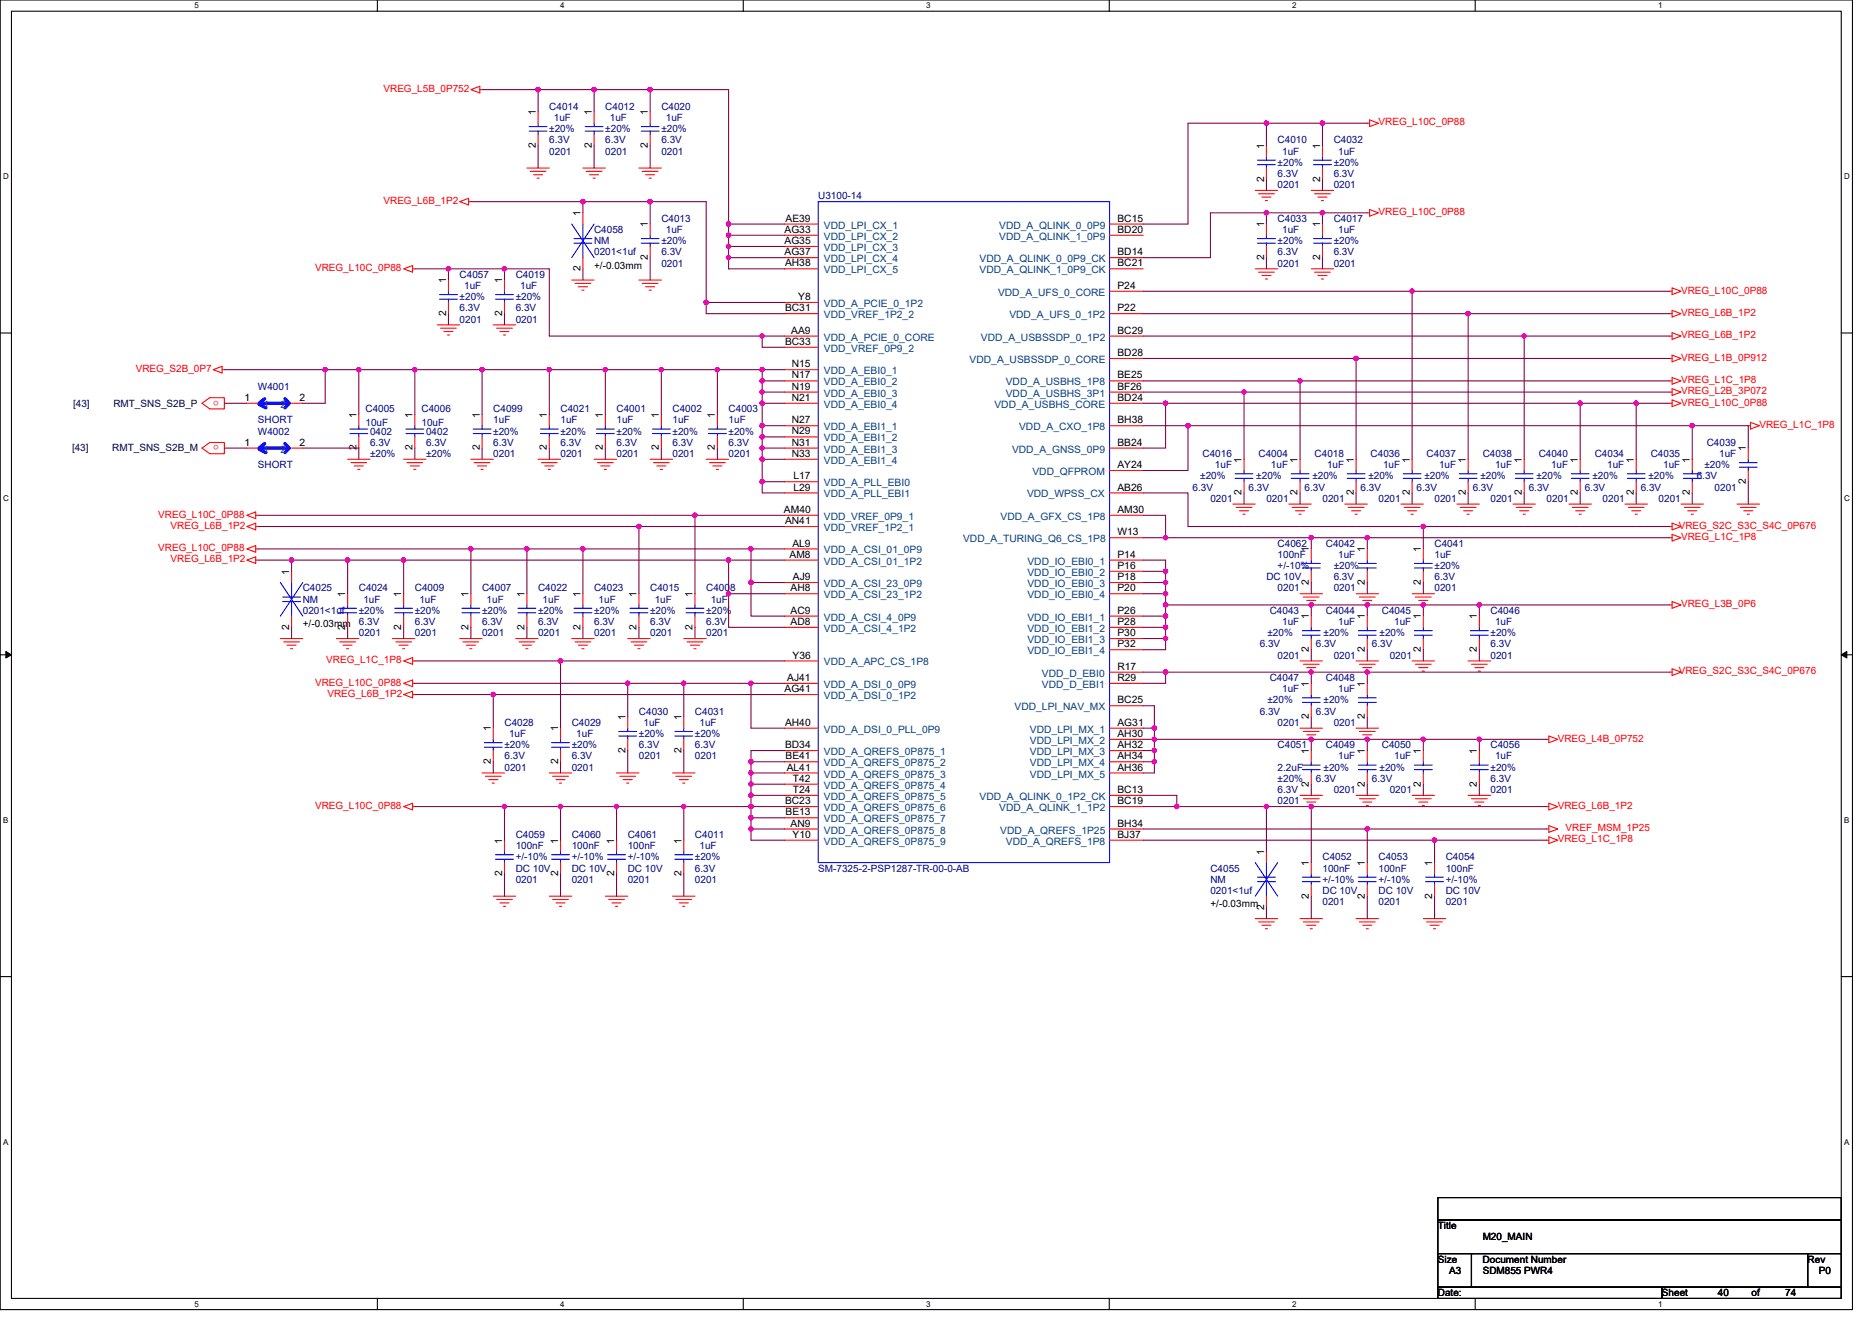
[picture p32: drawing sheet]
<svg xmlns="http://www.w3.org/2000/svg" width="297mm" height="210mm" viewBox="0 0 297 210" stroke-linecap="round" stroke-linejoin="round" font-family="sans-serif">
<defs><g id="words">
<g font-size="1.6" fill="#f00">
<text x="60.9" y="14.6">VREG_L5B_0P752</text>
<text x="218.7" y="19.9">VREG_L10C_0P88</text>
<text x="60.9" y="32.4">VREG_L6B_1P2</text>
<text x="218.7" y="34.1">VREG_L10C_0P88</text>
<text x="50" y="43">VREG_L10C_0P88</text>
<text x="266.7" y="46.6">VREG_L10C_0P88</text>
<text x="266.7" y="50.1">VREG_L6B_1P2</text>
<text x="266.7" y="53.7">VREG_L6B_1P2</text>
<text x="21.5" y="59">VREG_S2B_0P7</text>
<text x="266.7" y="57.3">VREG_L1B_0P912</text>
<text x="34.7" y="63.6" transform="rotate(180 34.7 63.6)">o</text>
<text x="266.7" y="64.4">VREG_L10C_0P88</text>
<text x="266.7" y="60.8">VREG_L1C_1P8</text>
<text x="266.7" y="62.6">VREG_L2B_3P072</text>
<text x="34.7" y="70.7" transform="rotate(180 34.7 70.7)">o</text>
<text x="279.2" y="67.9">VREG_L1C_1P8</text>
<text x="25.1" y="82.1">VREG_L10C_0P88</text>
<text x="27.1" y="83.9">VREG_L6B_1P2</text>
<text x="266.4" y="83.9">VREG_S2C_S3C_S4C_0P676</text>
<text x="25.1" y="87.5">VREG_L10C_0P88</text>
<text x="27.1" y="89.3">VREG_L6B_1P2</text>
<text x="266.7" y="85.7">VREG_L1C_1P8</text>
<text x="266.7" y="96.4">VREG_L3B_0P6</text>
<text x="51.8" y="105.3">VREG_L1C_1P8</text>
<text x="266.4" y="107">VREG_S2C_S3C_S4C_0P676</text>
<text x="50" y="108.8">VREG_L10C_0P88</text>
<text x="52" y="110.6">VREG_L6B_1P2</text>
<text x="247.2" y="117.7">VREG_L4B_0P752</text>
<text x="50" y="128.4">VREG_L10C_0P88</text>
<text x="247.2" y="128.4">VREG_L6B_1P2</text>
<text x="248.4" y="131.9">VREF_MSM_1P25</text>
<text x="247.2" y="133.7">VREG_L1C_1P8</text>
</g>
<g font-size="1.6" fill="#000080">
<text x="87.2" y="17.4">C4014</text>
<text x="96.1" y="17.4">C4012</text>
<text x="104.9" y="17.4">C4020</text>
<text x="87.2" y="22.8">6.3V</text>
<text x="87.2" y="21">±20%</text>
<text x="87.9" y="19.2">1uF</text>
<text x="96.1" y="22.8">6.3V</text>
<text x="96.1" y="21">±20%</text>
<text x="96.8" y="19.2">1uF</text>
<text x="104.9" y="22.8">6.3V</text>
<text x="104.9" y="21">±20%</text>
<text x="105.7" y="19.2">1uF</text>
<text x="202.7" y="22.8">C4010</text>
<text x="211.6" y="22.8">C4032</text>
<text x="87.2" y="24.5">0201</text>
<text x="96.1" y="24.5">0201</text>
<text x="104.9" y="24.5">0201</text>
<text x="202.7" y="29.9">0201</text>
<text x="202.7" y="28.1">6.3V</text>
<text x="202.7" y="26.3">±20%</text>
<text x="203.5" y="24.5">1uF</text>
<text x="211.6" y="29.9">0201</text>
<text x="211.6" y="28.1">6.3V</text>
<text x="211.6" y="26.3">±20%</text>
<text x="212.3" y="24.5">1uF</text>
<text x="104.9" y="35.2">C4013</text>
<text x="129.8" y="31.6">U3100-14</text>
<text x="202.7" y="35.2">C4033</text>
<text x="211.6" y="35.2">C4017</text>
<text x="94.3" y="37">C4058</text>
<text x="94.3" y="38.8">NM</text>
<text x="94.3" y="40.5">0201&lt;1uf</text>
<text x="104.9" y="40.5">6.3V</text>
<text x="104.9" y="38.8">±20%</text>
<text x="105.7" y="37">1uF</text>
<text x="202.7" y="40.5">6.3V</text>
<text x="202.7" y="38.8">±20%</text>
<text x="203.5" y="37">1uF</text>
<text x="211.6" y="40.5">6.3V</text>
<text x="211.6" y="38.8">±20%</text>
<text x="212.3" y="37">1uF</text>
<text x="72.9" y="44.1">C4057</text>
<text x="72.9" y="47.6">±20%</text>
<text x="73.7" y="45.9">1uF</text>
<text x="81.8" y="44.1">C4019</text>
<text x="81.8" y="47.6">±20%</text>
<text x="82.5" y="45.9">1uF</text>
<text x="104.9" y="42.3">0201</text>
<text x="202.7" y="42.3">0201</text>
<text x="211.6" y="42.3">0201</text>
<text x="72.9" y="51.2">0201</text>
<text x="72.9" y="49.4">6.3V</text>
<text x="81.8" y="51.2">0201</text>
<text x="81.8" y="49.4">6.3V</text>
<text x="40.9" y="61.9">W4001</text>
<text x="58" y="65.4">C4005</text>
<text x="66.9" y="65.4">C4006</text>
<text x="78.3" y="65.4">C4099</text>
<text x="88.9" y="65.4">C4021</text>
<text x="97.8" y="65.4">C4001</text>
<text x="106.7" y="65.4">C4002</text>
<text x="115.6" y="65.4">C4003</text>
<text x="40.9" y="67.2">SHORT</text>
<text x="40.9" y="69">W4002</text>
<text x="58" y="67.6">10uF</text>
<text x="58.7" y="69">0402</text>
<text x="58.7" y="70.8">6.3V</text>
<text x="66.9" y="67.6">10uF</text>
<text x="67.6" y="69">0402</text>
<text x="67.6" y="70.8">6.3V</text>
<text x="78.3" y="67.2">1uF</text>
<text x="78.3" y="70.8">6.3V</text>
<text x="78.3" y="69">±20%</text>
<text x="88.9" y="67.2">1uF</text>
<text x="88.9" y="70.8">6.3V</text>
<text x="88.9" y="69">±20%</text>
<text x="97.8" y="67.2">1uF</text>
<text x="97.8" y="70.8">6.3V</text>
<text x="97.8" y="69">±20%</text>
<text x="106.7" y="67.2">1uF</text>
<text x="106.7" y="70.8">6.3V</text>
<text x="106.7" y="69">±20%</text>
<text x="115.6" y="67.2">1uF</text>
<text x="115.6" y="70.8">6.3V</text>
<text x="115.6" y="69">±20%</text>
<text x="270.8" y="70.8">C4039</text>
<text x="40.9" y="74.3">SHORT</text>
<text x="58.7" y="72.5">±20%</text>
<text x="67.6" y="72.5">±20%</text>
<text x="78.3" y="72.5">0201</text>
<text x="88.9" y="72.5">0201</text>
<text x="97.8" y="72.5">0201</text>
<text x="106.7" y="72.5">0201</text>
<text x="115.6" y="72.5">0201</text>
<text x="189.2" y="77.9">6.3V</text>
<text x="190.5" y="76.1">±20%</text>
<text x="190.8" y="72.5">C4016</text>
<text x="192.8" y="74.3">1uF</text>
<text x="198.1" y="77.9">6.3V</text>
<text x="199.3" y="76.1">±20%</text>
<text x="199.7" y="72.5">C4004</text>
<text x="201.7" y="74.3">1uF</text>
<text x="207" y="77.9">6.3V</text>
<text x="208.2" y="76.1">±20%</text>
<text x="208.6" y="72.5">C4018</text>
<text x="210.6" y="74.3">1uF</text>
<text x="215.9" y="77.9">6.3V</text>
<text x="217.1" y="76.1">±20%</text>
<text x="217.5" y="72.5">C4036</text>
<text x="219.5" y="74.3">1uF</text>
<text x="224.8" y="77.9">6.3V</text>
<text x="226" y="76.1">±20%</text>
<text x="226.4" y="72.5">C4037</text>
<text x="228.3" y="74.3">1uF</text>
<text x="233.7" y="77.9">6.3V</text>
<text x="234.9" y="76.1">±20%</text>
<text x="235.3" y="72.5">C4038</text>
<text x="237.2" y="74.3">1uF</text>
<text x="242.6" y="77.9">6.3V</text>
<text x="243.8" y="76.1">±20%</text>
<text x="244.2" y="72.5">C4040</text>
<text x="246.1" y="74.3">1uF</text>
<text x="251.5" y="77.9">6.3V</text>
<text x="252.7" y="76.1">±20%</text>
<text x="253" y="72.5">C4034</text>
<text x="255" y="74.3">1uF</text>
<text x="260.3" y="77.9">6.3V</text>
<text x="261.6" y="76.1">±20%</text>
<text x="261.9" y="72.5">C4035</text>
<text x="263.9" y="74.3">1uF</text>
<text x="269.2" y="76.1">6.3V</text>
<text x="270.5" y="74.3">±20%</text>
<text x="272.1" y="77.9">0201</text>
<text x="272.8" y="72.5">1uF</text>
<text x="192.1" y="79.7">0201</text>
<text x="201" y="79.7">0201</text>
<text x="209.8" y="79.7">0201</text>
<text x="218.7" y="79.7">0201</text>
<text x="227.6" y="79.7">0201</text>
<text x="236.5" y="79.7">0201</text>
<text x="245.4" y="79.7">0201</text>
<text x="254.3" y="79.7">0201</text>
<text x="263.2" y="79.7">0201</text>
<text x="202.7" y="86.8">C4062</text>
<text x="202.7" y="88.5">100nF</text>
<text x="210.4" y="86.8">C4042</text>
<text x="212.3" y="88.5">1uF</text>
<text x="227.6" y="86.8">C4041</text>
<text x="227.6" y="88.5">1uF</text>
<text x="48" y="93.9">C4025</text>
<text x="48" y="95.7">NM</text>
<text x="56.9" y="93.9">C4024</text>
<text x="57.7" y="95.7">1uF</text>
<text x="65.8" y="93.9">C4009</text>
<text x="66.5" y="95.7">1uF</text>
<text x="76.5" y="93.9">C4007</text>
<text x="77.2" y="95.7">1uF</text>
<text x="85.4" y="93.9">C4022</text>
<text x="86.1" y="95.7">1uF</text>
<text x="94.3" y="93.9">C4023</text>
<text x="95" y="95.7">1uF</text>
<text x="103.2" y="93.9">C4015</text>
<text x="103.9" y="95.7">1uF</text>
<text x="112.1" y="93.9">C4008</text>
<text x="112.8" y="95.7">1uF</text>
<text x="201" y="92.1">DC 10V</text>
<text x="202.7" y="93.9">0201</text>
<text x="202.7" y="90.3">+/-10%</text>
<text x="211.6" y="93.9">0201</text>
<text x="211.6" y="92.1">6.3V</text>
<text x="211.6" y="90.3">±20%</text>
<text x="227.6" y="93.9">0201</text>
<text x="227.6" y="92.1">6.3V</text>
<text x="227.6" y="90.3">±20%</text>
<text x="48" y="97.4">0201&lt;1uf</text>
<text x="56.9" y="101">0201</text>
<text x="56.9" y="99.2">6.3V</text>
<text x="56.9" y="97.4">±20%</text>
<text x="65.8" y="101">0201</text>
<text x="65.8" y="99.2">6.3V</text>
<text x="65.8" y="97.4">±20%</text>
<text x="76.5" y="101">0201</text>
<text x="76.5" y="99.2">6.3V</text>
<text x="76.5" y="97.4">±20%</text>
<text x="85.4" y="101">0201</text>
<text x="85.4" y="99.2">6.3V</text>
<text x="85.4" y="97.4">±20%</text>
<text x="94.3" y="101">0201</text>
<text x="94.3" y="99.2">6.3V</text>
<text x="94.3" y="97.4">±20%</text>
<text x="103.2" y="101">0201</text>
<text x="103.2" y="99.2">6.3V</text>
<text x="103.2" y="97.4">±20%</text>
<text x="112.1" y="101">0201</text>
<text x="112.1" y="99.2">6.3V</text>
<text x="112.1" y="97.4">±20%</text>
<text x="201.1" y="101">±20%</text>
<text x="201.5" y="97.4">C4043</text>
<text x="203.5" y="99.2">1uF</text>
<text x="210" y="101">±20%</text>
<text x="210.4" y="97.4">C4044</text>
<text x="212.3" y="99.2">1uF</text>
<text x="218.9" y="101">±20%</text>
<text x="219.3" y="97.4">C4045</text>
<text x="221.2" y="99.2">1uF</text>
<text x="236.5" y="97.4">C4046</text>
<text x="236.5" y="101">±20%</text>
<text x="237.2" y="99.2">1uF</text>
<text x="199.9" y="102.8">6.3V</text>
<text x="202.7" y="104.5">0201</text>
<text x="208.8" y="102.8">6.3V</text>
<text x="211.6" y="104.5">0201</text>
<text x="217.7" y="102.8">6.3V</text>
<text x="220.5" y="104.5">0201</text>
<text x="236.5" y="104.5">0201</text>
<text x="236.5" y="102.8">6.3V</text>
<text x="101.4" y="113.4">C4030</text>
<text x="110.3" y="113.4">C4031</text>
<text x="199.9" y="113.4">6.3V</text>
<text x="201.1" y="111.7">±20%</text>
<text x="201.5" y="108.1">C4047</text>
<text x="203.5" y="109.9">1uF</text>
<text x="208.8" y="113.4">6.3V</text>
<text x="210" y="111.7">±20%</text>
<text x="210.4" y="108.1">C4048</text>
<text x="212.3" y="109.9">1uF</text>
<text x="80" y="115.2">C4028</text>
<text x="80" y="118.8">±20%</text>
<text x="80.8" y="117">1uF</text>
<text x="90.7" y="115.2">C4029</text>
<text x="90.7" y="118.8">±20%</text>
<text x="91.4" y="117">1uF</text>
<text x="101.4" y="118.8">6.3V</text>
<text x="101.4" y="117">±20%</text>
<text x="102.1" y="115.2">1uF</text>
<text x="110.3" y="118.8">6.3V</text>
<text x="110.3" y="117">±20%</text>
<text x="111" y="115.2">1uF</text>
<text x="202.7" y="118.8">C4051</text>
<text x="202.7" y="115.2">0201</text>
<text x="210.4" y="118.8">C4049</text>
<text x="211.6" y="115.2">0201</text>
<text x="219.3" y="118.8">C4050</text>
<text x="236.5" y="118.8">C4056</text>
<text x="80" y="122.3">0201</text>
<text x="80" y="120.5">6.3V</text>
<text x="90.7" y="122.3">0201</text>
<text x="90.7" y="120.5">6.3V</text>
<text x="101.4" y="120.5">0201</text>
<text x="110.3" y="120.5">0201</text>
<text x="202.7" y="122.3">2.2uF</text>
<text x="202.7" y="125.9">6.3V</text>
<text x="202.7" y="124.1">±20%</text>
<text x="208.8" y="124.1">6.3V</text>
<text x="210" y="122.3">±20%</text>
<text x="211.6" y="125.9">0201</text>
<text x="212.3" y="120.5">1uF</text>
<text x="217.7" y="124.1">6.3V</text>
<text x="218.9" y="122.3">±20%</text>
<text x="220.5" y="125.9">0201</text>
<text x="221.2" y="120.5">1uF</text>
<text x="236.5" y="125.9">0201</text>
<text x="236.5" y="124.1">6.3V</text>
<text x="236.5" y="122.3">±20%</text>
<text x="237.2" y="120.5">1uF</text>
<text x="202.7" y="127.7">0201</text>
<text x="81.8" y="133">C4059</text>
<text x="81.8" y="134.8">100nF</text>
<text x="81.8" y="136.5">+/-10%</text>
<text x="90.7" y="133">C4060</text>
<text x="90.7" y="134.8">100nF</text>
<text x="90.7" y="136.5">+/-10%</text>
<text x="99.6" y="133">C4061</text>
<text x="99.6" y="134.8">100nF</text>
<text x="99.6" y="136.5">+/-10%</text>
<text x="110.3" y="133">C4011</text>
<text x="110.3" y="136.5">±20%</text>
<text x="111" y="134.8">1uF</text>
<text x="209.8" y="136.5">C4052</text>
<text x="218.7" y="136.5">C4053</text>
<text x="229.4" y="136.5">C4054</text>
<text x="81.8" y="140.1">0201</text>
<text x="81.8" y="138.3">DC 10V</text>
<text x="90.7" y="140.1">0201</text>
<text x="90.7" y="138.3">DC 10V</text>
<text x="99.6" y="140.1">0201</text>
<text x="99.6" y="138.3">DC 10V</text>
<text x="110.3" y="140.1">0201</text>
<text x="110.3" y="138.3">6.3V</text>
<text x="129.8" y="138.3">SM-7325-2-PSP1287-TR-00-0-AB</text>
<text x="192.1" y="138.3">C4055</text>
<text x="192.1" y="140.1">NM</text>
<text x="192.1" y="141.9">0201&lt;1uf</text>
<text x="209.8" y="138.3">100nF</text>
<text x="209.8" y="143.7">0201</text>
<text x="209.8" y="141.9">DC 10V</text>
<text x="209.8" y="140.1">+/-10%</text>
<text x="218.7" y="138.3">100nF</text>
<text x="218.7" y="143.7">0201</text>
<text x="218.7" y="141.9">DC 10V</text>
<text x="218.7" y="140.1">+/-10%</text>
<text x="229.4" y="138.3">100nF</text>
<text x="229.4" y="143.7">0201</text>
<text x="229.4" y="141.9">DC 10V</text>
<text x="229.4" y="140.1">+/-10%</text>
</g>
<g font-size="1.6">
<text x="85" y="23.5" transform="rotate(-90 85 23.5)">2</text>
<text x="85" y="18.3" transform="rotate(-90 85 18.3)">1</text>
<text x="93.9" y="23.5" transform="rotate(-90 93.9 23.5)">2</text>
<text x="93.9" y="18.3" transform="rotate(-90 93.9 18.3)">1</text>
<text x="102.8" y="23.5" transform="rotate(-90 102.8 23.5)">2</text>
<text x="102.8" y="18.3" transform="rotate(-90 102.8 18.3)">1</text>
<text x="200.6" y="23.6" transform="rotate(-90 200.6 23.6)">1</text>
<text x="209.5" y="23.6" transform="rotate(-90 209.5 23.6)">1</text>
<text x="200.6" y="28.8" transform="rotate(-90 200.6 28.8)">2</text>
<text x="209.5" y="28.8" transform="rotate(-90 209.5 28.8)">2</text>
<text x="92.1" y="34.3" transform="rotate(-90 92.1 34.3)">1</text>
<text x="124.6" y="35.2">AE39</text>
<text x="177.3" y="35.2">BC15</text>
<text x="102.8" y="41.3" transform="rotate(-90 102.8 41.3)">2</text>
<text x="102.8" y="36.1" transform="rotate(-90 102.8 36.1)">1</text>
<text x="124.5" y="37">AG33</text>
<text x="124.5" y="38.7">AG35</text>
<text x="124.5" y="40.5">AG37</text>
<text x="177.3" y="37">BD20</text>
<text x="177.3" y="40.5">BD14</text>
<text x="200.6" y="41.3" transform="rotate(-90 200.6 41.3)">2</text>
<text x="200.6" y="36.1" transform="rotate(-90 200.6 36.1)">1</text>
<text x="209.5" y="41.3" transform="rotate(-90 209.5 41.3)">2</text>
<text x="209.5" y="36.1" transform="rotate(-90 209.5 36.1)">1</text>
<text x="70.8" y="45" transform="rotate(-90 70.8 45)">1</text>
<text x="79.7" y="45" transform="rotate(-90 79.7 45)">1</text>
<text x="92.1" y="43.1" transform="rotate(-90 92.1 43.1)">2</text>
<text x="94.3" y="42.7">+/-0.03mm</text>
<text x="124.6" y="42.3">AH38</text>
<text x="126.7" y="47.6">Y8</text>
<text x="177.3" y="45.8">P24</text>
<text x="177.3" y="42.3">BC21</text>
<text x="70.8" y="50.2" transform="rotate(-90 70.8 50.2)">2</text>
<text x="79.7" y="50.2" transform="rotate(-90 79.7 50.2)">2</text>
<text x="124.6" y="49.4">BC31</text>
<text x="125.5" y="53">AA9</text>
<text x="177.3" y="49.4">P22</text>
<text x="177.3" y="53">BC29</text>
<text x="124.6" y="54.7">BC33</text>
<text x="125.6" y="58.3">N15</text>
<text x="177.3" y="56.5">BD28</text>
<text x="38.8" y="63.6">1</text>
<text x="47.5" y="63.6">2</text>
<text x="125.6" y="60.1">N17</text>
<text x="125.6" y="61.8">N19</text>
<text x="125.6" y="63.6">N21</text>
<text x="177.3" y="60.1">BE25</text>
<text x="177.3" y="61.8">BF26</text>
<text x="177.3" y="63.6">BD24</text>
<text x="38.8" y="70.7">1</text>
<text x="47.5" y="70.7">2</text>
<text x="56.6" y="71.5" transform="rotate(-90 56.6 71.5)">2</text>
<text x="56.6" y="66.3" transform="rotate(-90 56.6 66.3)">1</text>
<text x="65.4" y="71.5" transform="rotate(-90 65.4 71.5)">2</text>
<text x="65.4" y="66.3" transform="rotate(-90 65.4 66.3)">1</text>
<text x="76.1" y="71.5" transform="rotate(-90 76.1 71.5)">2</text>
<text x="76.1" y="66.3" transform="rotate(-90 76.1 66.3)">1</text>
<text x="86.8" y="71.5" transform="rotate(-90 86.8 71.5)">2</text>
<text x="86.8" y="66.3" transform="rotate(-90 86.8 66.3)">1</text>
<text x="95.7" y="71.5" transform="rotate(-90 95.7 71.5)">2</text>
<text x="95.7" y="66.3" transform="rotate(-90 95.7 66.3)">1</text>
<text x="104.6" y="71.5" transform="rotate(-90 104.6 71.5)">2</text>
<text x="104.6" y="66.3" transform="rotate(-90 104.6 66.3)">1</text>
<text x="113.4" y="71.5" transform="rotate(-90 113.4 71.5)">2</text>
<text x="113.4" y="66.3" transform="rotate(-90 113.4 66.3)">1</text>
<text x="125.6" y="67.2">N27</text>
<text x="125.6" y="69">N29</text>
<text x="125.6" y="70.7">N31</text>
<text x="177.3" y="67.2">BH38</text>
<text x="177.3" y="70.7">BB24</text>
<text x="277" y="71.6" transform="rotate(-90 277 71.6)">1</text>
<text x="125.6" y="72.5">N33</text>
<text x="125.9" y="76.1">L17</text>
<text x="125.9" y="77.9">L29</text>
<text x="177.3" y="74.3">AY24</text>
<text x="177.3" y="77.9">AB26</text>
<text x="197" y="73.4" transform="rotate(-90 197 73.4)">1</text>
<text x="205.9" y="73.4" transform="rotate(-90 205.9 73.4)">1</text>
<text x="214.8" y="73.4" transform="rotate(-90 214.8 73.4)">1</text>
<text x="223.7" y="73.4" transform="rotate(-90 223.7 73.4)">1</text>
<text x="232.6" y="73.4" transform="rotate(-90 232.6 73.4)">1</text>
<text x="241.5" y="73.4" transform="rotate(-90 241.5 73.4)">1</text>
<text x="250.4" y="73.4" transform="rotate(-90 250.4 73.4)">1</text>
<text x="259.2" y="73.4" transform="rotate(-90 259.2 73.4)">1</text>
<text x="268.1" y="73.4" transform="rotate(-90 268.1 73.4)">1</text>
<text x="277" y="76.8" transform="rotate(-90 277 76.8)">2</text>
<text x="124.4" y="81.4">AM40</text>
<text x="124.6" y="83.2">AN41</text>
<text x="177.3" y="81.4">AM30</text>
<text x="197" y="78.6" transform="rotate(-90 197 78.6)">2</text>
<text x="205.9" y="78.6" transform="rotate(-90 205.9 78.6)">2</text>
<text x="214.8" y="78.6" transform="rotate(-90 214.8 78.6)">2</text>
<text x="223.7" y="78.6" transform="rotate(-90 223.7 78.6)">2</text>
<text x="232.6" y="78.6" transform="rotate(-90 232.6 78.6)">2</text>
<text x="241.5" y="78.6" transform="rotate(-90 241.5 78.6)">2</text>
<text x="250.4" y="78.6" transform="rotate(-90 250.4 78.6)">2</text>
<text x="259.2" y="78.6" transform="rotate(-90 259.2 78.6)">2</text>
<text x="268.1" y="78.6" transform="rotate(-90 268.1 78.6)">2</text>
<text x="125.3" y="88.5">AM8</text>
<text x="125.7" y="86.7">AL9</text>
<text x="177.3" y="85">W13</text>
<text x="177.3" y="88.5">P14</text>
<text x="207.7" y="87.7" transform="rotate(-90 207.7 87.7)">1</text>
<text x="216.6" y="87.7" transform="rotate(-90 216.6 87.7)">1</text>
<text x="225.5" y="87.7" transform="rotate(-90 225.5 87.7)">1</text>
<text x="45.9" y="91.2" transform="rotate(-90 45.9 91.2)">1</text>
<text x="54.8" y="94.8" transform="rotate(-90 54.8 94.8)">1</text>
<text x="63.7" y="94.8" transform="rotate(-90 63.7 94.8)">1</text>
<text x="74.3" y="94.8" transform="rotate(-90 74.3 94.8)">1</text>
<text x="83.2" y="94.8" transform="rotate(-90 83.2 94.8)">1</text>
<text x="92.1" y="94.8" transform="rotate(-90 92.1 94.8)">1</text>
<text x="101" y="94.8" transform="rotate(-90 101 94.8)">1</text>
<text x="109.9" y="94.8" transform="rotate(-90 109.9 94.8)">1</text>
<text x="125.5" y="93.9">AH8</text>
<text x="125.8" y="92.1">AJ9</text>
<text x="177.3" y="90.3">P16</text>
<text x="177.3" y="92.1">P18</text>
<text x="177.3" y="93.9">P20</text>
<text x="207.7" y="92.8" transform="rotate(-90 207.7 92.8)">2</text>
<text x="216.6" y="92.8" transform="rotate(-90 216.6 92.8)">2</text>
<text x="225.5" y="92.8" transform="rotate(-90 225.5 92.8)">2</text>
<text x="45.9" y="99.9" transform="rotate(-90 45.9 99.9)">2</text>
<text x="48" y="99.6">+/-0.03mm</text>
<text x="54.8" y="99.9" transform="rotate(-90 54.8 99.9)">2</text>
<text x="63.7" y="99.9" transform="rotate(-90 63.7 99.9)">2</text>
<text x="74.3" y="99.9" transform="rotate(-90 74.3 99.9)">2</text>
<text x="83.2" y="99.9" transform="rotate(-90 83.2 99.9)">2</text>
<text x="92.1" y="99.9" transform="rotate(-90 92.1 99.9)">2</text>
<text x="101" y="99.9" transform="rotate(-90 101 99.9)">2</text>
<text x="109.9" y="99.9" transform="rotate(-90 109.9 99.9)">2</text>
<text x="125.5" y="97.4">AC9</text>
<text x="125.5" y="99.2">AD8</text>
<text x="177.3" y="97.4">P26</text>
<text x="177.3" y="99.2">P28</text>
<text x="177.3" y="101">P30</text>
<text x="207.7" y="98.3" transform="rotate(-90 207.7 98.3)">1</text>
<text x="216.6" y="98.3" transform="rotate(-90 216.6 98.3)">1</text>
<text x="225.5" y="98.3" transform="rotate(-90 225.5 98.3)">1</text>
<text x="234.4" y="98.3" transform="rotate(-90 234.4 98.3)">1</text>
<text x="125.8" y="104.5">Y36</text>
<text x="177.3" y="106.3">R17</text>
<text x="177.3" y="102.7">P32</text>
<text x="207.7" y="103.5" transform="rotate(-90 207.7 103.5)">2</text>
<text x="216.6" y="103.5" transform="rotate(-90 216.6 103.5)">2</text>
<text x="225.5" y="103.5" transform="rotate(-90 225.5 103.5)">2</text>
<text x="234.4" y="103.5" transform="rotate(-90 234.4 103.5)">2</text>
<text x="124.5" y="109.9">AG41</text>
<text x="124.9" y="108.1">AJ41</text>
<text x="177.3" y="108.1">R29</text>
<text x="177.3" y="111.6">BC25</text>
<text x="207.7" y="109" transform="rotate(-90 207.7 109)">1</text>
<text x="216.6" y="109" transform="rotate(-90 216.6 109)">1</text>
<text x="77.9" y="116.1" transform="rotate(-90 77.9 116.1)">1</text>
<text x="88.6" y="116.1" transform="rotate(-90 88.6 116.1)">1</text>
<text x="99.2" y="119.5" transform="rotate(-90 99.2 119.5)">2</text>
<text x="99.2" y="114.3" transform="rotate(-90 99.2 114.3)">1</text>
<text x="108.1" y="119.5" transform="rotate(-90 108.1 119.5)">2</text>
<text x="108.1" y="114.3" transform="rotate(-90 108.1 114.3)">1</text>
<text x="124.6" y="115.2">AH40</text>
<text x="124.6" y="118.7">BD34</text>
<text x="177.3" y="115.2">AG31</text>
<text x="177.3" y="117">AH30</text>
<text x="177.3" y="118.7">AH32</text>
<text x="207.7" y="119.7" transform="rotate(-90 207.7 119.7)">1</text>
<text x="207.7" y="114.2" transform="rotate(-90 207.7 114.2)">2</text>
<text x="216.6" y="119.7" transform="rotate(-90 216.6 119.7)">1</text>
<text x="216.6" y="114.2" transform="rotate(-90 216.6 114.2)">2</text>
<text x="225.5" y="119.7" transform="rotate(-90 225.5 119.7)">1</text>
<text x="234.4" y="119.7" transform="rotate(-90 234.4 119.7)">1</text>
<text x="77.9" y="121.3" transform="rotate(-90 77.9 121.3)">2</text>
<text x="88.6" y="121.3" transform="rotate(-90 88.6 121.3)">2</text>
<text x="124.6" y="120.5">BE41</text>
<text x="124.8" y="122.3">AL41</text>
<text x="125.8" y="124.1">T42</text>
<text x="125.8" y="125.9">T24</text>
<text x="177.3" y="120.5">AH34</text>
<text x="177.3" y="122.3">AH36</text>
<text x="177.3" y="125.9">BC13</text>
<text x="207.7" y="124.8" transform="rotate(-90 207.7 124.8)">2</text>
<text x="216.6" y="124.8" transform="rotate(-90 216.6 124.8)">2</text>
<text x="225.5" y="124.8" transform="rotate(-90 225.5 124.8)">2</text>
<text x="234.4" y="124.8" transform="rotate(-90 234.4 124.8)">2</text>
<text x="124.6" y="127.6">BC23</text>
<text x="124.6" y="129.4">BE13</text>
<text x="125.5" y="131.2">AN9</text>
<text x="177.3" y="127.6">BC19</text>
<text x="177.3" y="131.2">BH34</text>
<text x="79.7" y="133.9" transform="rotate(-90 79.7 133.9)">1</text>
<text x="88.6" y="133.9" transform="rotate(-90 88.6 133.9)">1</text>
<text x="97.4" y="133.9" transform="rotate(-90 97.4 133.9)">1</text>
<text x="108.1" y="133.9" transform="rotate(-90 108.1 133.9)">1</text>
<text x="125.8" y="133">Y10</text>
<text x="177.3" y="133">BJ37</text>
<text x="200.6" y="135.7" transform="rotate(-90 200.6 135.7)">1</text>
<text x="207.7" y="137.4" transform="rotate(-90 207.7 137.4)">1</text>
<text x="216.6" y="137.4" transform="rotate(-90 216.6 137.4)">1</text>
<text x="227.2" y="137.4" transform="rotate(-90 227.2 137.4)">1</text>
<text x="79.7" y="139.1" transform="rotate(-90 79.7 139.1)">2</text>
<text x="88.6" y="139.1" transform="rotate(-90 88.6 139.1)">2</text>
<text x="97.4" y="139.1" transform="rotate(-90 97.4 139.1)">2</text>
<text x="108.1" y="139.1" transform="rotate(-90 108.1 139.1)">2</text>
<text x="207.7" y="142.6" transform="rotate(-90 207.7 142.6)">2</text>
<text x="216.6" y="142.6" transform="rotate(-90 216.6 142.6)">2</text>
<text x="227.2" y="142.6" transform="rotate(-90 227.2 142.6)">2</text>
<text x="192.1" y="144">+/-0.03mm</text>
<text x="200.6" y="144.4" transform="rotate(-90 200.6 144.4)">2</text>
<text x="228.1" y="195.1">Title</text>
<text x="235.3" y="196.8">M20_MAIN</text>
<text x="228.1" y="200.4">Size</text>
<text x="229.9" y="202.2">A3</text>
<text x="235.3" y="200.4">Document Number</text>
<text x="235.3" y="202.2">SDM855 PWR4</text>
<text x="286.8" y="200.4">Rev</text>
<text x="288.6" y="202.2">P0</text>
<text x="228.1" y="205.7">Date:</text>
<text x="263.7" y="205.7">Sheet</text>
<text x="272.6" y="205.7">40</text>
<text x="277.9" y="205.7">of</text>
<text x="283.3" y="205.7">74</text>
</g>
<g font-size="1.6" fill="#004080">
<text x="130.7" y="36.3">VDD_LPI_CX_1</text>
<text x="130.7" y="38.1">VDD_LPI_CX_2</text>
<text x="130.7" y="39.8">VDD_LPI_CX_3</text>
<text x="130.7" y="41.6">VDD_LPI_CX_4</text>
<text x="155.4" y="41.6">VDD_A_QLINK_0_0P9_CK</text>
<text x="158.6" y="36.3">VDD_A_QLINK_0_0P9</text>
<text x="158.6" y="38.1">VDD_A_QLINK_1_0P9</text>
<text x="130.7" y="43.4">VDD_LPI_CX_5</text>
<text x="155.4" y="43.4">VDD_A_QLINK_1_0P9_CK</text>
<text x="158.4" y="46.9">VDD_A_UFS_0_CORE</text>
<text x="130.7" y="48.7">VDD_A_PCIE_0_1P2</text>
<text x="130.7" y="50.5">VDD_VREF_1P2_2</text>
<text x="160.2" y="50.5">VDD_A_UFS_0_1P2</text>
<text x="130.7" y="54.1">VDD_A_PCIE_0_CORE</text>
<text x="130.7" y="55.8">VDD_VREF_0P9_2</text>
<text x="130.7" y="59.4">VDD_A_EBI0_1</text>
<text x="153.9" y="57.6">VDD_A_USBSSDP_0_CORE</text>
<text x="155.7" y="54.1">VDD_A_USBSSDP_0_1P2</text>
<text x="41.8" y="64.7">1</text>
<text x="44.5" y="64.7">2</text>
<text x="130.7" y="61.2">VDD_A_EBI0_2</text>
<text x="130.7" y="62.9">VDD_A_EBI0_3</text>
<text x="130.7" y="64.7">VDD_A_EBI0_4</text>
<text x="157.8" y="64.7">VDD_A_USBHS_CORE</text>
<text x="159.6" y="61.2">VDD_A_USBHS_1P8</text>
<text x="159.6" y="62.9">VDD_A_USBHS_3P1</text>
<text x="41.8" y="71.8">1</text>
<text x="44.5" y="71.8">2</text>
<text x="130.7" y="68.3">VDD_A_EBI1_1</text>
<text x="130.7" y="70.1">VDD_A_EBI1_2</text>
<text x="130.7" y="71.8">VDD_A_EBI1_3</text>
<text x="160.6" y="71.8">VDD_A_GNSS_0P9</text>
<text x="161.7" y="68.3">VDD_A_CXO_1P8</text>
<text x="130.7" y="73.6">VDD_A_EBI1_4</text>
<text x="130.7" y="77.2">VDD_A_PLL_EBI0</text>
<text x="163.8" y="75.4">VDD_QFPROM</text>
<text x="130.7" y="79">VDD_A_PLL_EBI1</text>
<text x="130.7" y="82.5">VDD_VREF_0P9_1</text>
<text x="158.8" y="82.5">VDD_A_GFX_CS_1P8</text>
<text x="163" y="79">VDD_WPSS_CX</text>
<text x="130.7" y="84.3">VDD_VREF_1P2_1</text>
<text x="130.7" y="87.8">VDD_A_CSI_01_0P9</text>
<text x="130.7" y="89.6">VDD_A_CSI_01_1P2</text>
<text x="152.8" y="86.1">VDD_A_TURING_Q6_CS_1P8</text>
<text x="163" y="89.6">VDD_IO_EBI0_1</text>
<text x="130.7" y="93.2">VDD_A_CSI_23_0P9</text>
<text x="130.7" y="95">VDD_A_CSI_23_1P2</text>
<text x="163" y="91.4">VDD_IO_EBI0_2</text>
<text x="163" y="93.2">VDD_IO_EBI0_3</text>
<text x="163" y="95">VDD_IO_EBI0_4</text>
<text x="130.7" y="98.5">VDD_A_CSI_4_0P9</text>
<text x="130.7" y="100.3">VDD_A_CSI_4_1P2</text>
<text x="163" y="98.5">VDD_IO_EBI1_1</text>
<text x="163" y="100.3">VDD_IO_EBI1_2</text>
<text x="130.7" y="105.6">VDD_A_APC_CS_1P8</text>
<text x="163" y="102.1">VDD_IO_EBI1_3</text>
<text x="163" y="103.8">VDD_IO_EBI1_4</text>
<text x="165.3" y="107.4">VDD_D_EBI0</text>
<text x="130.7" y="109.2">VDD_A_DSI_0_0P9</text>
<text x="130.7" y="111">VDD_A_DSI_0_1P2</text>
<text x="161" y="112.7">VDD_LPI_NAV_MX</text>
<text x="165.3" y="109.2">VDD_D_EBI1</text>
<text x="130.7" y="116.3">VDD_A_DSI_0_PLL_0P9</text>
<text x="130.7" y="119.8">VDD_A_QREFS_0P875_1</text>
<text x="163.4" y="116.3">VDD_LPI_MX_1</text>
<text x="163.4" y="118.1">VDD_LPI_MX_2</text>
<text x="163.4" y="119.8">VDD_LPI_MX_3</text>
<text x="130.7" y="121.6">VDD_A_QREFS_0P875_2</text>
<text x="130.7" y="123.4">VDD_A_QREFS_0P875_3</text>
<text x="130.7" y="125.2">VDD_A_QREFS_0P875_4</text>
<text x="163.4" y="121.6">VDD_LPI_MX_4</text>
<text x="163.4" y="123.4">VDD_LPI_MX_5</text>
<text x="130.7" y="127">VDD_A_QREFS_0P875_5</text>
<text x="130.7" y="128.7">VDD_A_QREFS_0P875_6</text>
<text x="130.7" y="130.5">VDD_A_QREFS_0P875_7</text>
<text x="155.4" y="127">VDD_A_QLINK_0_1P2_CK</text>
<text x="158.6" y="128.7">VDD_A_QLINK_1_1P2</text>
<text x="130.7" y="132.3">VDD_A_QREFS_0P875_8</text>
<text x="130.7" y="134.1">VDD_A_QREFS_0P875_9</text>
<text x="158.7" y="132.3">VDD_A_QREFS_1P25</text>
<text x="159.6" y="134.1">VDD_A_QREFS_1P8</text>
</g>
<g font-size="1.6" fill="#000040">
<text x="11.6" y="64.5">[43]</text>
<text x="18" y="64.5">RMT_SNS_S2B_P</text>
<text x="11.4" y="71.6">[43]</text>
<text x="17.8" y="71.6">RMT_SNS_S2B_M</text>
</g>
<g font-size="1.3">
<text x="30.8" y="1.3">5</text>
<text x="88.9" y="1.3">4</text>
<text x="147" y="1.3">3</text>
<text x="205" y="1.3">2</text>
<text x="263.1" y="1.3">1</text>
<text x=".5" y="28.4">D</text>
<text x="292.6" y="28.4">D</text>
<text x=".5" y="79.5">C</text>
<text x="292.6" y="79.5">C</text>
<text x=".5" y="130.6">B</text>
<text x="292.6" y="130.6">B</text>
<text x=".5" y="181.7">A</text>
<text x="292.6" y="181.7">A</text>
<text x="30.8" y="207.4">5</text>
<text x="88.9" y="207.4">4</text>
<text x="147" y="207.4">3</text>
<text x="205" y="207.4">2</text>
<text x="263.1" y="207.4">1</text>
</g>
</g></defs>
<path d="M0 0h293.9v207.9h-293.9zM1.8 1.8h290.4v204.3h-290.4z" fill="none" stroke="#000" stroke-width=".17"/>
<g fill="#fff">
<path d="M30.8 .2h.7v1.4h-.7z"/>
<path d="M30.8 206.3h.7v1.4h-.7z"/>
</g>
<path d="M59.9 0v1.8M59.9 206.1v1.8" fill="none" stroke="#000" stroke-width=".17"/>
<g fill="#fff">
<path d="M88.9 .2h.7v1.4h-.7z"/>
<path d="M88.9 206.3h.7v1.4h-.7z"/>
</g>
<path d="M117.9 0v1.8M117.9 206.1v1.8" fill="none" stroke="#000" stroke-width=".17"/>
<g fill="#fff">
<path d="M147 .2h.7v1.4h-.7z"/>
<path d="M147 206.3h.7v1.4h-.7z"/>
</g>
<path d="M176 0v1.8M176 206.1v1.8" fill="none" stroke="#000" stroke-width=".17"/>
<g fill="#fff">
<path d="M205 .2h.7v1.4h-.7z"/>
<path d="M205 206.3h.7v1.4h-.7z"/>
</g>
<path d="M234.1 0v1.8M234.1 206.1v1.8" fill="none" stroke="#000" stroke-width=".17"/>
<g fill="#fff">
<path d="M263.1 .2h.7v1.4h-.7z"/>
<path d="M263.1 206.3h.7v1.4h-.7z"/>
<path d="M.5 27.3h.9v1.4h-.9z"/>
<path d="M292.6 27.3h.9v1.4h-.9z"/>
<path d="M.5 78.4h.9v1.4h-.9z"/>
<path d="M292.6 78.4h.9v1.4h-.9z"/>
</g>
<path d="M0 52.9h1.8M292.2 52.9h1.7" fill="none" stroke="#000" stroke-width=".17"/>
<g fill="#fff">
<path d="M.5 129.5h.8v1.4h-.8z"/>
<path d="M292.6 129.5h.9v1.4h-.9z"/>
</g>
<path d="M0 103.9h1.8M292.2 103.9h1.7" fill="none" stroke="#000" stroke-width=".17"/>
<path d="M.9 103.4l.9 .5-.9 .5zM292.2 103.9l.8-.5v1z" fill="#000" stroke="#000" stroke-width=".16"/>
<g fill="#fff">
<path d="M.5 180.5h.8v1.4h-.8z"/>
<path d="M292.6 180.5h.9v1.4h-.9z"/>
</g>
<path d="M0 155h1.8M292.2 155h1.7M228.2 190.1h64v3.5h-64zM228.2 193.6h64v5.4h-64zM228.2 199h5.3v5.3h-5.3zM233.5 199h53.3v5.3h-53.3zM286.8 199h5.4v5.3h-5.4zM228.2 204.3h35.5v1.8h-35.5zM263.7 204.3h28.5v1.8h-28.5z" fill="none" stroke="#000" stroke-width=".17"/>
<g fill="none" stroke="#f00" stroke-width=".17">
<path d="M74.7 14.2l1.4-.5v1.1zM76.1 14.2h.4M85.4 17.8v1.8M94.3 17.8v1.8M103.2 17.8v1.8M217 19.6h.3M217.3 19l1.4 .6-1.4 .5zM72.9 32l1.5-.5v1zM74.4 32h.3M83.6 26.7h3.6M84.1 27.2h2.5M84.7 27.7h1.4"/>
<path d="M85.2 28.3h.4M85.4 21.3v1.8M92.5 26.7h3.6M92.5 33.8v1.8M93 27.2h2.5M93.6 27.7h1.4M94.1 28.3h.3M94.3 21.3v1.8M101.4 26.7h3.5M101.9 27.2h2.5M102.4 27.7h1.5M103 28.3h.3"/>
<path d="M103.2 35.6v1.7M103.2 39.1v1.8M103.2 21.3v1.8M124.5 35.6h5.3M124.5 37.3h5.3M124.5 39.1h5.3M176.1 35.6h5.3M176.1 37.3h5.3M199.2 30.2h3.5M199.7 30.8h2.5M200.2 31.3h1.5M200.8 31.8h.3"/>
<path d="M201 23.1v1.8M201 26.7v1.7M201 35.6v1.7M201 39.1v1.8M208.1 30.2h3.5M208.6 30.8h2.5M209.1 31.3h1.5M209.7 31.8h.3M209.8 35.6v1.7M209.8 39.1v1.8M209.8 23.1v1.8M209.8 26.7v1.7"/>
<path d="M217 33.8h.3M217.3 33.3l1.4 .5-1.4 .5zM33.8 58.7l1.4-.6v1.1zM35.2 58.7h.4M64 42.7l1.5-.6v1.1zM65.5 42.7h.3M69.4 51.6h3.5M69.9 52.1h2.5M70.4 52.6h1.5M71 53.2h.3M71.2 44.4v1.8M71.2 48v1.8"/>
<path d="M78.3 51.6h3.5M78.8 52.1h2.5M79.3 52.6h1.5M79.9 53.2h.3M80 44.4v1.8M80 48v1.8M90.7 44.4h3.6M91.2 45h2.5M91.8 45.5h1.4M92.3 46.1h.4M92.5 40.9v1.8M101.4 44.4h3.5"/>
<path d="M101.9 45h2.5M102.4 45.5h1.5M103 46.1h.3M124.5 40.9h5.3M124.5 42.7h5.3M124.5 48h5.3M124.5 49.8h5.3M124.5 53.3h5.3M124.5 55.1h5.3M124.5 58.7h5.3M176.1 40.9h5.3M176.1 42.7h5.3"/>
<path d="M176.1 46.2h5.3M176.1 49.8h5.3M176.1 53.3h5.3M176.1 56.9h5.3M199.2 42.7h3.5M199.7 43.2h2.5M200.2 43.7h1.5M200.8 44.3h.3M208.1 42.7h3.5M208.6 43.2h2.5M209.1 43.7h1.5M209.7 44.3h.3"/>
<path d="M265 56.9h.3M265 46.2h.3M265 49.8h.3M265 53.3h.3M265.3 56.4l1.4 .5-1.4 .5zM265.3 45.7l1.4 .5-1.4 .6zM265.3 49.3l1.4 .5-1.4 .5zM265.3 52.8l1.4 .5-1.4 .6zM265.3 59.9l1.4 .6-1.4 .5zM32 64l1.3-.9h2.3v1.8h-2.3zM32 71.1l1.3-.9h2.3v1.8h-2.3zM39.2 64h1.7"/>
<path d="M39.2 71.1h1.7M46.3 64h1.7M46.3 71.1h1.7M55.2 72.9h3.5M55.7 73.4h2.5M56.2 74h1.5M56.8 74.5h.3M56.9 65.8v1.8M56.9 69.3v1.8M64 72.9h3.6M64.6 73.4h2.5M65.1 74h1.4"/>
<path d="M65.7 74.5h.3M65.8 65.8v1.8M65.8 69.3v1.8M74.7 72.9h3.6M75.2 73.4h2.5M75.8 74h1.4M76.3 74.5h.4M76.5 65.8v1.8M76.5 69.3v1.8M85.4 72.9h3.5M85.9 73.4h2.5M86.4 74h1.5"/>
<path d="M87 74.5h.3M87.2 65.8v1.8M87.2 69.3v1.8M94.3 72.9h3.5M94.8 73.4h2.5M95.3 74h1.5M95.9 74.5h.3M96.1 65.8v1.8M96.1 69.3v1.8M103.2 72.9h3.5M103.7 73.4h2.5M104.2 74h1.5"/>
<path d="M104.8 74.5h.3M104.9 65.8v1.8M104.9 69.3v1.8M112.1 72.9h3.5M112.6 73.4h2.5M113.1 74h1.5M113.7 74.5h.3M113.8 65.8v1.8M113.8 69.3v1.8M124.5 60.5h5.3M124.5 62.2h5.3M124.5 64h5.3"/>
<path d="M124.5 67.6h5.3M124.5 69.3h5.3M124.5 71.1h5.3M124.5 72.9h5.3M124.5 76.5h5.3M124.5 78.2h5.3M176.1 60.5h5.3M176.1 62.2h5.3M176.1 64h5.3M176.1 67.6h5.3M176.1 71.1h5.3M176.1 74.7h5.3"/>
<path d="M176.1 78.2h5.3M197.4 72.9v1.8M197.4 76.5v1.7M206.3 72.9v1.8M206.3 76.5v1.7M215.2 72.9v1.8M215.2 76.5v1.7M224.1 72.9v1.8M224.1 76.5v1.7M233 72.9v1.8M233 76.5v1.7M241.8 72.9v1.8"/>
<path d="M241.8 76.5v1.7M250.7 72.9v1.8M250.7 76.5v1.7M259.6 72.9v1.8M259.6 76.5v1.7M265 64h.3M265 60.5h.3M265 62.2h.3M265.3 63.5l1.4 .5-1.4 .5zM265.3 61.7l1.4 .5-1.4 .6zM268.5 72.9v1.8M268.5 76.5v1.7"/>
<path d="M277.4 67.6h.4M277.4 71.1v1.8M277.4 74.7v1.8M277.8 67l1.4 .6-1.4 .5zM39.2 83.6l1.4-.6v1.1zM39.2 81.8l1.4-.5v1zM39.2 87.1l1.4-.5v1.1zM39.2 88.9l1.4-.5v1zM40.6 83.6h.3M40.6 81.8h.3M40.6 87.1h.3M40.6 88.9h.3"/>
<path d="M46.3 90.7v1.8M46.3 97.8v1.8M55.2 94.2v1.8M55.2 97.8v1.8M64 94.2v1.8M64 97.8v1.8M74.7 94.2v1.8M74.7 97.8v1.8M83.6 94.2v1.8M83.6 97.8v1.8M92.5 94.2v1.8M92.5 97.8v1.8"/>
<path d="M101.4 94.2v1.8M101.4 97.8v1.8M110.3 94.2v1.8M110.3 97.8v1.8M124.5 81.8h5.3M124.5 83.6h5.3M124.5 87.1h5.3M124.5 88.9h5.3M124.5 92.5h5.3M124.5 94.2h5.3M124.5 97.8h5.3M124.5 99.6h5.3"/>
<path d="M176.1 81.8h5.3M176.1 85.3h5.3M176.1 88.9h5.3M176.1 90.7h5.3M176.1 92.5h5.3M176.1 94.2h5.3M176.1 97.8h5.3M176.1 99.6h5.3M195.6 80h3.6M196.1 80.5h2.5M196.7 81.1h1.4M197.2 81.6h.4"/>
<path d="M204.5 80h3.6M205 80.5h2.5M205.6 81.1h1.4M206.1 81.6h.4M206.3 94.2h3.5M206.8 94.8h2.5M207.3 95.3h1.5M207.9 95.8h.3M208.1 97.8v1.8M208.1 87.1v1.8M208.1 90.7v1.8M213.4 80h3.6"/>
<path d="M213.9 80.5h2.5M214.5 81.1h1.4M215 81.6h.3M215.2 94.2h3.5M215.7 94.8h2.5M216.2 95.3h1.5M216.8 95.8h.3M217 97.8v1.8M217 87.1v1.8M217 90.7v1.8M222.3 80h3.5M222.8 80.5h2.5"/>
<path d="M223.3 81.1h1.5M223.9 81.6h.3M224.1 94.2h3.5M224.6 94.8h2.5M225.1 95.3h1.5M225.7 95.8h.3M225.8 97.8v1.8M225.8 87.1v1.8M225.8 90.7v1.8M231.2 80h3.5M231.7 80.5h2.5M232.2 81.1h1.5"/>
<path d="M232.8 81.6h.3M234.7 97.8v1.8M240.1 80h3.5M240.6 80.5h2.5M241.1 81.1h1.5M241.7 81.6h.3M249 80h3.5M249.5 80.5h2.5M250 81.1h1.5M250.6 81.6h.3M257.8 80h3.6M258.4 80.5h2.5"/>
<path d="M258.9 81.1h1.4M259.5 81.6h.3M265 83.6h.3M265 85.3h.3M265 96h.3M265.3 83l1.4 .6-1.4 .5zM265.3 84.8l1.4 .5-1.4 .6zM265.3 95.5l1.4 .5-1.4 .5zM266.7 80h3.6M267.3 80.5h2.5M267.8 81.1h1.4M268.3 81.6h.4"/>
<path d="M275.6 80h3.6M276.2 80.5h2.5M276.7 81.1h1.4M277.2 81.6h.4M44.5 101.3h3.5M45 101.9h2.5M45.5 102.4h1.5M46.1 103h.3M53.4 101.3h3.5M53.9 101.9h2.5M54.4 102.4h1.5M55 103h.3"/>
<path d="M62.3 101.3h3.5M62.8 101.9h2.5M63.3 102.4h1.5M63.9 103h.3M64 108.5l1.5-.6v1.1zM64 110.2l1.5-.5v1.1zM64 104.9l1.5-.5v1zM65.5 108.5h.3M65.5 110.2h.3M65.5 104.9h.3M72.9 101.3h3.6M73.5 101.9h2.5"/>
<path d="M74 102.4h1.4M74.5 103h.4M78.3 115.6v1.7M78.3 119.1v1.8M81.8 101.3h3.6M82.4 101.9h2.5M82.9 102.4h1.4M83.4 103h.4M88.9 115.6v1.7M88.9 119.1v1.8M90.7 101.3h3.6M91.2 101.9h2.5"/>
<path d="M91.8 102.4h1.4M92.3 103h.4M99.6 101.3h3.6M99.6 113.8v1.8M99.6 117.3v1.8M100.1 101.9h2.5M100.7 102.4h1.4M101.2 103h.4M108.5 101.3h3.6M108.5 113.8v1.8M108.5 117.3v1.8M109 101.9h2.5"/>
<path d="M109.6 102.4h1.4M110.1 103h.3M124.5 104.9h5.3M124.5 108.5h5.3M124.5 110.2h5.3M124.5 115.6h5.3M124.5 119.1h5.3M176.1 101.3h5.3M176.1 103.1h5.3M176.1 106.7h5.3M176.1 108.5h5.3M176.1 112h5.3"/>
<path d="M176.1 115.6h5.3M176.1 117.3h5.3M176.1 119.1h5.3M206.3 104.9h3.5M206.3 115.6h3.5M206.8 105.4h2.5M206.8 116.1h2.5M207.3 106h1.5M207.3 116.6h1.5M207.9 106.5h.3M207.9 117.2h.3M208.1 119.1v1.8"/>
<path d="M208.1 108.5v1.7M208.1 112v1.8M208.1 101.3v1.8M215.2 104.9h3.5M215.2 115.6h3.5M215.7 105.4h2.5M215.7 116.1h2.5M216.2 106h1.5M216.2 116.6h1.5M216.8 106.5h.3M216.8 117.2h.3M217 119.1v1.8"/>
<path d="M217 101.3v1.8M217 108.5v1.7M217 112v1.8M224.1 104.9h3.5M224.6 105.4h2.5M225.1 106h1.5M225.7 106.5h.3M225.8 119.1v1.8M225.8 101.3v1.8M233 104.9h3.5M233.5 105.4h2.5M234 106h1.5"/>
<path d="M234.6 106.5h.3M234.7 101.3v1.8M234.7 119.1v1.8M245.4 117.3h.4M245.8 116.8l1.4 .5-1.4 .6zM265 106.7h.3M265.3 106.2l1.4 .5-1.4 .5zM64 128l1.5-.5v1zM65.5 128h.3M76.5 122.7h3.5M77 123.2h2.5M77.6 123.7h1.4"/>
<path d="M78.1 124.3h.3M80 133.4v1.7M80 136.9v1.8M87.2 122.7h3.5M87.7 123.2h2.5M88.2 123.7h1.5M88.8 124.3h.3M88.9 133.4v1.7M88.9 136.9v1.8M97.8 122.7h3.6M97.8 133.4v1.7M97.8 136.9v1.8"/>
<path d="M98.4 123.2h2.5M98.9 123.7h1.4M99.4 124.3h.4M106.7 122.7h3.6M107.2 123.2h2.5M107.8 123.7h1.4M108.3 124.3h.4M108.5 133.4v1.7M108.5 136.9v1.8M124.5 120.9h5.3M124.5 122.7h5.3M124.5 124.5h5.3"/>
<path d="M124.5 126.2h5.3M124.5 128h5.3M124.5 129.8h5.3M124.5 131.6h5.3M124.5 133.3h5.3M176.1 120.9h5.3M176.1 122.7h5.3M176.1 126.2h5.3M176.1 128h5.3M176.1 131.6h5.3M176.1 133.3h5.3M201 135.1v1.8"/>
<path d="M206.3 126.2h3.5M206.8 126.8h2.5M207.3 127.3h1.5M207.9 127.8h.3M208.1 122.7v1.8M208.1 136.9v1.8M215.2 126.2h3.5M215.7 126.8h2.5M216.2 127.3h1.5M216.8 127.8h.3M217 122.7v1.8M217 136.9v1.8"/>
<path d="M224.1 126.2h3.5M224.6 126.8h2.5M225.1 127.3h1.5M225.7 127.8h.3M225.8 122.7v1.8M227.6 136.9v1.8M233 126.2h3.5M233.5 126.8h2.5M234 127.3h1.5M234.6 127.8h.3M234.7 122.7v1.8M245.4 128h.4"/>
<path d="M245.4 131.6h.4M245.4 133.3h.4M245.8 127.5l1.4 .5-1.4 .5zM245.8 131l1.4 .6-1.4 .5zM245.8 132.8l1.4 .5-1.4 .6zM78.3 142.2h3.5M78.8 142.8h2.5M79.3 143.3h1.5M79.9 143.8h.3M87.2 142.2h3.5M87.7 142.8h2.5M88.2 143.3h1.5"/>
<path d="M88.8 143.8h.3M96.1 142.2h3.5M96.6 142.8h2.5M97.1 143.3h1.4M97.7 143.8h.3M106.7 142.2h3.6M107.2 142.8h2.5M107.8 143.3h1.4M108.3 143.8h.4M199.2 145.8h3.5M199.7 146.3h2.5M200.2 146.9h1.5"/>
<path d="M200.8 147.4h.3M201 142.2v1.8M206.3 145.8h3.5M206.8 146.3h2.5M207.3 146.9h1.5M207.9 147.4h.3M208.1 140.5v1.7M215.2 145.8h3.5M215.7 146.3h2.5M216.2 146.9h1.5M216.8 147.4h.3M217 140.5v1.7"/>
<path d="M225.8 145.8h3.6M226.4 146.3h2.5M226.9 146.9h1.4M227.5 147.4h.3M227.6 140.5v1.7"/>
</g>
<g fill="none" stroke="#00f" stroke-width=".17">
<path d="M85.4 19.6v.5M94.3 19.6v.5M103.2 19.6v.5M84 20.1h2.8M84 20.8h2.8M85.4 20.8v.5M90.7 35.6l3.6 5.3M91.1 37.9h2.8M91.1 38.6h2.8M92.5 35.6v2.3M92.5 38.6v2.3M92.9 20.1h2.8"/>
<path d="M92.9 20.8h2.8M94.3 35.6l-3.6 5.3M94.3 20.8v.5M101.7 37.9h2.9M101.7 38.6h2.9M101.7 20.1h2.9M101.7 20.8h2.9M103.2 37.3v.6M103.2 38.6v.5M103.2 20.8v.5M129.8 32h46.3v104.9h-46.3zM199.5 25.4h2.9"/>
<path d="M199.5 26.1h2.9M199.5 37.9h2.9M199.5 38.6h2.9M201 24.9v.5M201 26.1v.6M201 37.3v.6M201 38.6v.5M208.4 37.9h2.9M208.4 38.6h2.9M208.4 25.4h2.9M208.4 26.1h2.9M209.8 37.3v.6"/>
<path d="M209.8 38.6v.5M209.8 24.9v.5M209.8 26.1v.6M69.7 46.8h2.9M69.7 47.5h2.9M71.2 46.2v.6M71.2 47.5v.5M78.6 46.8h2.9M78.6 47.5h2.9M80 46.2v.6M80 47.5v.5M55.5 68.1h2.9"/>
<path d="M55.5 68.8h2.9M56.9 67.6v.5M56.9 68.8v.5M64.4 68.1h2.8M64.4 68.8h2.8M65.8 67.6v.5M65.8 68.8v.5M75.1 68.1h2.8M75.1 68.8h2.8M76.5 67.6v.5M76.5 68.8v.5M85.7 68.1h2.9"/>
<path d="M85.7 68.8h2.9M87.2 67.6v.5M87.2 68.8v.5M94.6 68.1h2.9M94.6 68.8h2.9M96.1 67.6v.5M96.1 68.8v.5M103.5 68.1h2.9M103.5 68.8h2.9M104.9 67.6v.5M104.9 68.8v.5M112.4 68.1h2.8"/>
<path d="M112.4 68.8h2.8M113.8 67.6v.5M113.8 68.8v.5M196 75.2h2.8M196 75.9h2.8M197.4 74.7v.5M197.4 75.9v.6M204.9 75.2h2.8M204.9 75.9h2.8M206.3 74.7v.5M206.3 75.9v.6M213.8 75.2h2.8"/>
<path d="M213.8 75.9h2.8M215.2 74.7v.5M215.2 75.9v.6M222.6 75.2h2.9M222.6 75.9h2.9M224.1 74.7v.5M224.1 75.9v.6M231.5 75.2h2.9M231.5 75.9h2.9M233 74.7v.5M233 75.9v.6M240.4 75.2h2.9"/>
<path d="M240.4 75.9h2.9M241.8 74.7v.5M241.8 75.9v.6M249.3 75.2h2.9M249.3 75.9h2.9M250.7 74.7v.5M250.7 75.9v.6M258.2 75.2h2.8M258.2 75.9h2.8M259.6 74.7v.5M259.6 75.9v.6M267.1 75.2h2.8"/>
<path d="M267.1 75.9h2.8M268.5 74.7v.5M268.5 75.9v.6M276 73.4h2.8M276 74.1h2.8M277.4 72.9v.5M277.4 74.1v.6M44.5 92.5l3.5 5.3M44.8 94.8h2.9M44.8 95.5h2.9M46.3 92.5v2.3M46.3 95.5v2.3"/>
<path d="M48 92.5l-3.5 5.3M53.7 96.5h2.9M53.7 97.3h2.9M55.2 96v.5M55.2 97.3v.5M62.6 96.5h2.9M62.6 97.3h2.9M64 96v.5M64 97.3v.5M73.3 96.5h2.8M73.3 97.3h2.8M74.7 96v.5"/>
<path d="M74.7 97.3v.5M82.2 96.5h2.8M82.2 97.3h2.8M83.6 96v.5M83.6 97.3v.5M91.1 96.5h2.8M91.1 97.3h2.8M92.5 96v.5M92.5 97.3v.5M100 96.5h2.8M100 97.3h2.8M101.4 96v.5"/>
<path d="M101.4 97.3v.5M108.9 96.5h2.8M108.9 97.3h2.8M110.3 96v.5M110.3 97.3v.5M206.6 89.4h2.9M206.6 90.1h2.9M208.1 99.6v.5M208.1 88.9v.5M208.1 90.1v.6M215.5 89.4h2.9M215.5 90.1h2.9"/>
<path d="M217 99.6v.5M217 88.9v.5M217 90.1v.6M224.4 89.4h2.9M224.4 90.1h2.9M225.8 99.6v.5M225.8 88.9v.5M225.8 90.1v.6M234.7 99.6v.5M76.9 117.9h2.8M76.9 118.6h2.8M78.3 117.3v.6"/>
<path d="M78.3 118.6v.5M87.5 117.9h2.9M87.5 118.6h2.9M88.9 117.3v.6M88.9 118.6v.5M98.2 116.1h2.8M98.2 116.8h2.8M99.6 115.6v.5M99.6 116.8v.5M107.1 116.1h2.8M107.1 116.8h2.8M108.5 115.6v.5"/>
<path d="M108.5 116.8v.5M206.6 110.8h2.9M206.6 111.5h2.9M206.6 100.1h2.9M206.6 100.8h2.9M208.1 110.2v.6M208.1 111.5v.5M208.1 100.8v.5M215.5 100.1h2.9M215.5 100.8h2.9M215.5 110.8h2.9M215.5 111.5h2.9"/>
<path d="M217 100.8v.5M217 110.2v.6M217 111.5v.5M224.4 100.1h2.9M224.4 100.8h2.9M225.8 100.8v.5M233.3 100.1h2.9M233.3 100.8h2.9M234.7 100.8v.5M78.6 135.7h2.9M78.6 136.4h2.9M80 135.1v.6"/>
<path d="M80 136.4v.5M87.5 135.7h2.9M87.5 136.4h2.9M88.9 135.1v.6M88.9 136.4v.5M96.4 135.7h2.8M96.4 136.4h2.8M97.8 135.1v.6M97.8 136.4v.5M107.1 135.7h2.8M107.1 136.4h2.8M108.5 135.1v.6"/>
<path d="M108.5 136.4v.5M199.2 136.9l3.5 5.3M199.5 139.2h2.9M199.5 139.9h2.9M201 136.9v2.3M201 139.9v2.3M202.7 136.9l-3.5 5.3M206.6 121.4h2.9M206.6 122.2h2.9M206.6 139.2h2.9M206.6 139.9h2.9M208.1 120.9v.5"/>
<path d="M208.1 122.2v.5M208.1 138.7v.5M208.1 139.9v.6M215.5 121.4h2.9M215.5 122.2h2.9M215.5 139.2h2.9M215.5 139.9h2.9M217 120.9v.5M217 122.2v.5M217 138.7v.5M217 139.9v.6M224.4 121.4h2.9"/>
<path d="M224.4 122.2h2.9M225.8 120.9v.5M225.8 122.2v.5M226.2 139.2h2.8M226.2 139.9h2.8M227.6 138.7v.5M227.6 139.9v.6M233.3 121.4h2.9M233.3 122.2h2.9M234.7 120.9v.5M234.7 122.2v.5"/>
</g>
<path d="M41.1 64.2l1.1 .5M41.1 71.3l1.1 .5M41.5 64h3.9M41.5 71.1h3.9M42 63.3l-.9 .7M42 70.4l-.9 .7M45.2 63.3l.5 .5M45.2 70.4l.5 .6M45.9 64l-.7 .7M45.9 71.1l-.7 .7" fill="none" stroke="#00f" stroke-width=".53"/>
<g fill="none" stroke="#800040" stroke-width=".17">
<path d="M76.5 14.2h8.9M85.4 14.2h8.9M85.4 14.2v3.6M94.3 14.2v3.6M94.3 14.2h8.9M103.2 14.2h12.4v21.4M103.2 14.2v3.6M201 19.6h-12.5v16h-7.1M201 19.6v3.5M201 19.6h8.8M209.8 19.6v3.5M209.8 19.6h7.2"/>
<path d="M74.7 32h17.8M85.4 23.1v3.6M92.5 32h10.7M92.5 32v1.8M94.3 23.1v3.6M103.2 32v3.6M103.2 23.1v3.6M103.2 32h8.9v16M115.6 39.1v1.8M115.6 37.3v1.8M115.6 39.1h8.9M115.6 37.3h8.9"/>
<path d="M124.5 35.6h-8.9v1.7M201 28.4v1.8M201 33.8h-8.9v7.1h-10.7M201 33.8h8.8M201 33.8v1.8M209.8 28.4v1.8M217 33.8h-7.2v1.8M35.6 58.7h16M51.6 58.7v5.3h-3.6M51.6 58.7h5.3M56.9 58.7h8.9M56.9 58.7v7.1"/>
<path d="M65.8 42.7h5.4M65.8 58.7h10.7M65.8 58.7v7.1M71.2 42.7v1.7M71.2 42.7h8.8M71.2 49.8v1.8M80 42.7h7.2v10.6h33.7M80 42.7v1.7M80 49.8v1.8M87.2 58.7h-10.7v7.1M87.2 58.7v7.1M87.2 58.7h8.9"/>
<path d="M92.5 42.7v1.7M96.1 58.7v7.1M96.1 58.7h17.7M103.2 40.9v3.5M104.9 58.7v7.1M112.1 48v1.8h12.4M112.1 48h12.4M113.8 58.7v7.1M113.8 58.7h7.1M115.6 40.9v1.8h8.9M115.6 40.9h8.9M120.9 53.3v1.8h3.6"/>
<path d="M120.9 58.7v1.8M120.9 53.3h3.6M120.9 58.7h3.6M181.4 46.2h42.7M181.4 49.8h51.6M181.4 56.9h33.8M181.4 53.3h60.4M201 40.9v1.8M209.8 40.9v1.8M215.2 56.9h49.8M215.2 56.9v16M224.1 46.2h40.9"/>
<path d="M224.1 46.2v26.7M233 49.8h32M233 49.8v23.1M241.8 53.3h23.2M241.8 53.3v19.6M35.6 64h3.6M35.6 71.1h3.6M48 71.1h8.9v1.8M65.8 71.1v1.8M76.5 71.1v1.8M87.2 71.1v1.8M96.1 71.1v1.8"/>
<path d="M104.9 71.1v1.8M113.8 71.1v1.8M120.9 60.5v1.7M120.9 62.2v1.8M120.9 69.3v1.8M120.9 71.1v1.8M120.9 72.9v3.6M120.9 76.5v1.7h3.6M120.9 60.5h3.6M120.9 62.2h3.6M120.9 69.3h3.6M120.9 71.1h3.6"/>
<path d="M120.9 72.9h3.6M120.9 76.5h3.6M124.5 64h-3.6v3.6M124.5 67.6h-3.6v1.7M181.4 62.2h16M181.4 60.5h24.9M181.4 64h3.6M181.4 67.6h7.1M181.4 78.2h7.1v5.4h37.3M197.4 62.2h67.6M197.4 62.2v10.7M197.4 78.2v1.8"/>
<path d="M206.3 78.2v1.8M206.3 60.5h58.7M206.3 60.5v12.4M215.2 78.2v1.8M224.1 78.2v1.8M233 78.2v1.8M241.8 78.2v1.8M250.7 78.2v1.8M250.7 64h-65.7v7.1h-3.6M259.6 64h-8.9v8.9M259.6 64h5.4M259.6 64v8.9"/>
<path d="M259.6 78.2v1.8M268.5 67.6h-80v7.1h-7.1M268.5 67.6v5.3M268.5 78.2v1.8M268.5 67.6h8.9v3.5M277.4 76.5v3.5M40.9 83.6h60.5M40.9 87.1h33.8M40.9 88.9h5.4M40.9 81.8h69.4M46.3 88.9h8.9M46.3 88.9v1.8"/>
<path d="M46.3 99.6v1.7M55.2 88.9h8.8M55.2 99.6v1.7M55.2 88.9v5.3M64 99.6v1.7M64 88.9v5.3M64 88.9h51.6M74.7 87.1v7.1M74.7 99.6v1.7M74.7 87.1h8.9M83.6 87.1v7.1M83.6 99.6v1.7"/>
<path d="M83.6 87.1h8.9M92.5 87.1h26.7M92.5 87.1v7.1M92.5 99.6v1.7M101.4 83.6v10.6M101.4 99.6v1.7M101.4 83.6h23.1M110.3 81.8v12.4M110.3 99.6v1.7M110.3 81.8h14.2M115.6 94.2v5.4h8.9M115.6 88.9v5.3"/>
<path d="M115.6 94.2h8.9M115.6 88.9h8.9M119.2 92.5v5.3h5.3M124.5 87.1h-5.3v5.4h5.3M181.4 85.3h3.6M181.4 81.8h3.6v3.5h23.1M181.4 97.8h3.6M181.4 90.7h3.6M181.4 92.5h3.6M181.4 94.2h3.6M181.4 99.6h3.6M181.4 88.9h3.6v1.8"/>
<path d="M185 97.8v1.8M185 90.7v1.8M185 92.5v1.7M185 94.2v1.8M185 96v1.8M185 99.6v1.7M185 96h23.1M208.1 96v1.8M208.1 85.3v1.8M208.1 92.5v1.7M208.1 96h8.9M208.1 85.3h8.9"/>
<path d="M217 85.3v1.8M217 85.3h48M217 96h8.8M217 96v1.8M217 92.5v1.7M225.8 83.6v3.5M225.8 96v1.8M225.8 92.5v1.7M225.8 83.6h39.2M225.8 96h8.9M234.7 96h30.3M234.7 96v1.8"/>
<path d="M65.8 104.9h23.1M65.8 110.2h12.5M65.8 108.5h33.8M78.3 110.2v5.4M78.3 110.2h46.2M88.9 104.9v10.7M88.9 104.9h35.6M99.6 108.5h8.9M99.6 108.5v5.3M99.6 119.1v3.6M108.5 108.5h10.7M108.5 108.5v5.3"/>
<path d="M108.5 119.1v3.6M119.2 108.5v7.1h5.3M119.2 108.5h5.3M124.5 119.1h-5.3v1.8M181.4 106.7h26.7M181.4 112h1.8v3.6M181.4 117.3h1.8M181.4 101.3h3.6M181.4 115.6h1.8M181.4 119.1h1.8M183.2 115.6v1.7M183.2 117.3v1.8"/>
<path d="M183.2 119.1v1.8M183.2 117.3h24.9M185 106.7v1.8h-3.6M185 101.3v1.8h-3.6M208.1 106.7v1.8M208.1 113.8v1.8M208.1 106.7h56.9M208.1 117.3v1.8M208.1 117.3h8.9M208.1 103.1v1.8M217 106.7v1.8M217 113.8v1.8"/>
<path d="M217 117.3v1.8M217 117.3h8.8M217 103.1v1.8M225.8 117.3v1.8M225.8 117.3h8.9M225.8 103.1v1.8M234.7 117.3h10.7M234.7 103.1v1.8M234.7 117.3v1.8M65.8 128h14.2M78.3 120.9v1.8M80 138.7v3.5"/>
<path d="M88.9 120.9v1.8M88.9 128v5.3M88.9 128h8.9M88.9 138.7v3.5M88.9 128h-8.9v5.3M97.8 128v5.3M97.8 128h10.7M97.8 138.7v3.5M108.5 128h10.7M108.5 128v5.3M108.5 138.7v3.5M119.2 120.9v1.8"/>
<path d="M119.2 122.7v1.8M119.2 124.5v1.7M119.2 126.2v1.8M119.2 128v1.8M119.2 129.8v1.8M119.2 131.6v1.7h5.3M119.2 120.9h5.3M119.2 122.7h5.3M119.2 124.5h5.3M119.2 126.2h5.3M119.2 128h5.3M119.2 129.8h5.3"/>
<path d="M119.2 131.6h5.3M181.4 126.2h5.3v1.8M181.4 128h5.3M181.4 131.6h35.6M181.4 133.3h46.2M181.4 120.9h1.8M183.2 120.9v1.8h-1.8M186.7 128h14.3M201 128v7.1M201 128h7.1M208.1 128h37.3M208.1 128v8.9"/>
<path d="M208.1 124.5v1.7M217 124.5v1.7M217 131.6v5.3M217 131.6h28.4M225.8 124.5v1.7M227.6 133.3h17.8M227.6 133.3v3.6M234.7 124.5v1.7M201 144v1.8M208.1 142.2v3.6M217 142.2v3.6M227.6 142.2v3.6"/>
</g>
<g fill="#f0f" stroke="#f0f" stroke-width=".17">
<circle cx="94.3" cy="14.2" r=".35"/>
<circle cx="115.6" cy="35.5" r=".35"/>
<circle cx="209.8" cy="19.5" r=".35"/>
<circle cx="200.9" cy="19.5" r=".35"/>
<circle cx="115.6" cy="40.9" r=".35"/>
<circle cx="115.6" cy="39.1" r=".35"/>
<circle cx="92.5" cy="32" r=".35"/>
<circle cx="112" cy="48" r=".35"/>
<circle cx="120.9" cy="53.3" r=".35"/>
<circle cx="232.9" cy="49.8" r=".35"/>
<circle cx="65.8" cy="58.7" r=".35"/>
<circle cx="76.5" cy="58.7" r=".35"/>
<circle cx="120.9" cy="58.7" r=".35"/>
<circle cx="120.9" cy="60.4" r=".35"/>
<circle cx="120.9" cy="62.2" r=".35"/>
<circle cx="120.9" cy="64" r=".35"/>
<circle cx="120.9" cy="67.6" r=".35"/>
<circle cx="120.9" cy="69.3" r=".35"/>
<circle cx="120.9" cy="71.1" r=".35"/>
<circle cx="120.9" cy="72.9" r=".35"/>
<circle cx="120.9" cy="76.4" r=".35"/>
<circle cx="110.3" cy="81.8" r=".35"/>
<circle cx="101.4" cy="83.6" r=".35"/>
<circle cx="99.6" cy="108.4" r=".35"/>
<circle cx="108.5" cy="128" r=".35"/>
<circle cx="80" cy="128" r=".35"/>
<circle cx="115.6" cy="37.3" r=".35"/>
<circle cx="103.2" cy="14.2" r=".35"/>
<circle cx="85.4" cy="14.2" r=".35"/>
<circle cx="103.2" cy="32" r=".35"/>
<circle cx="51.6" cy="58.7" r=".35"/>
<circle cx="56.9" cy="58.7" r=".35"/>
<circle cx="87.1" cy="58.7" r=".35"/>
<circle cx="96" cy="58.7" r=".35"/>
<circle cx="104.9" cy="58.7" r=".35"/>
<circle cx="113.8" cy="58.7" r=".35"/>
<circle cx="119.2" cy="87.1" r=".35"/>
<circle cx="92.5" cy="87.1" r=".35"/>
<circle cx="119.2" cy="92.4" r=".35"/>
<circle cx="115.6" cy="94.2" r=".35"/>
<circle cx="46.3" cy="88.9" r=".35"/>
<circle cx="74.7" cy="87.1" r=".35"/>
<circle cx="83.6" cy="87.1" r=".35"/>
<circle cx="115.6" cy="88.9" r=".35"/>
<circle cx="64" cy="88.9" r=".35"/>
<circle cx="55.1" cy="88.9" r=".35"/>
<circle cx="78.3" cy="110.2" r=".35"/>
<circle cx="88.9" cy="104.9" r=".35"/>
<circle cx="119.2" cy="108.4" r=".35"/>
<circle cx="108.5" cy="108.4" r=".35"/>
<circle cx="119.2" cy="128" r=".35"/>
<circle cx="119.2" cy="122.7" r=".35"/>
<circle cx="119.2" cy="120.9" r=".35"/>
<circle cx="119.2" cy="124.4" r=".35"/>
<circle cx="119.2" cy="131.6" r=".35"/>
<circle cx="119.2" cy="129.8" r=".35"/>
<circle cx="119.2" cy="126.2" r=".35"/>
<circle cx="200.9" cy="33.8" r=".35"/>
<circle cx="209.8" cy="33.8" r=".35"/>
<circle cx="224.1" cy="46.2" r=".35"/>
<circle cx="241.8" cy="53.3" r=".35"/>
<circle cx="215.2" cy="56.9" r=".35"/>
<circle cx="206.3" cy="60.4" r=".35"/>
<circle cx="197.4" cy="62.2" r=".35"/>
<circle cx="184.9" cy="64" r=".35"/>
<circle cx="250.7" cy="64" r=".35"/>
<circle cx="188.5" cy="67.6" r=".35"/>
<circle cx="268.5" cy="67.6" r=".35"/>
<circle cx="259.6" cy="64" r=".35"/>
<circle cx="225.8" cy="83.6" r=".35"/>
<circle cx="184.9" cy="85.3" r=".35"/>
<circle cx="208.1" cy="85.3" r=".35"/>
<circle cx="216.9" cy="85.3" r=".35"/>
<circle cx="184.9" cy="90.7" r=".35"/>
<circle cx="184.9" cy="94.2" r=".35"/>
<circle cx="184.9" cy="92.4" r=".35"/>
<circle cx="184.9" cy="101.3" r=".35"/>
<circle cx="184.9" cy="99.6" r=".35"/>
<circle cx="184.9" cy="97.8" r=".35"/>
<circle cx="208.1" cy="96" r=".35"/>
<circle cx="184.9" cy="96" r=".35"/>
<circle cx="225.8" cy="96" r=".35"/>
<circle cx="216.9" cy="96" r=".35"/>
<circle cx="234.7" cy="96" r=".35"/>
<circle cx="184.9" cy="106.7" r=".35"/>
<circle cx="208.1" cy="106.7" r=".35"/>
<circle cx="216.9" cy="106.7" r=".35"/>
<circle cx="183.2" cy="115.6" r=".35"/>
<circle cx="183.2" cy="119.1" r=".35"/>
<circle cx="183.2" cy="120.9" r=".35"/>
<circle cx="225.8" cy="117.3" r=".35"/>
<circle cx="216.9" cy="117.3" r=".35"/>
<circle cx="186.7" cy="128" r=".35"/>
<circle cx="227.6" cy="133.3" r=".35"/>
<circle cx="208.1" cy="128" r=".35"/>
<circle cx="216.9" cy="131.6" r=".35"/>
<circle cx="200.9" cy="128" r=".35"/>
<circle cx="234.7" cy="117.3" r=".35"/>
<circle cx="183.2" cy="117.3" r=".35"/>
<circle cx="208.1" cy="117.3" r=".35"/>
<circle cx="71.1" cy="42.7" r=".35"/>
<circle cx="80" cy="42.7" r=".35"/>
<circle cx="88.9" cy="128" r=".35"/>
<circle cx="97.8" cy="128" r=".35"/>
</g>
<use href="#words"/>
</svg>
